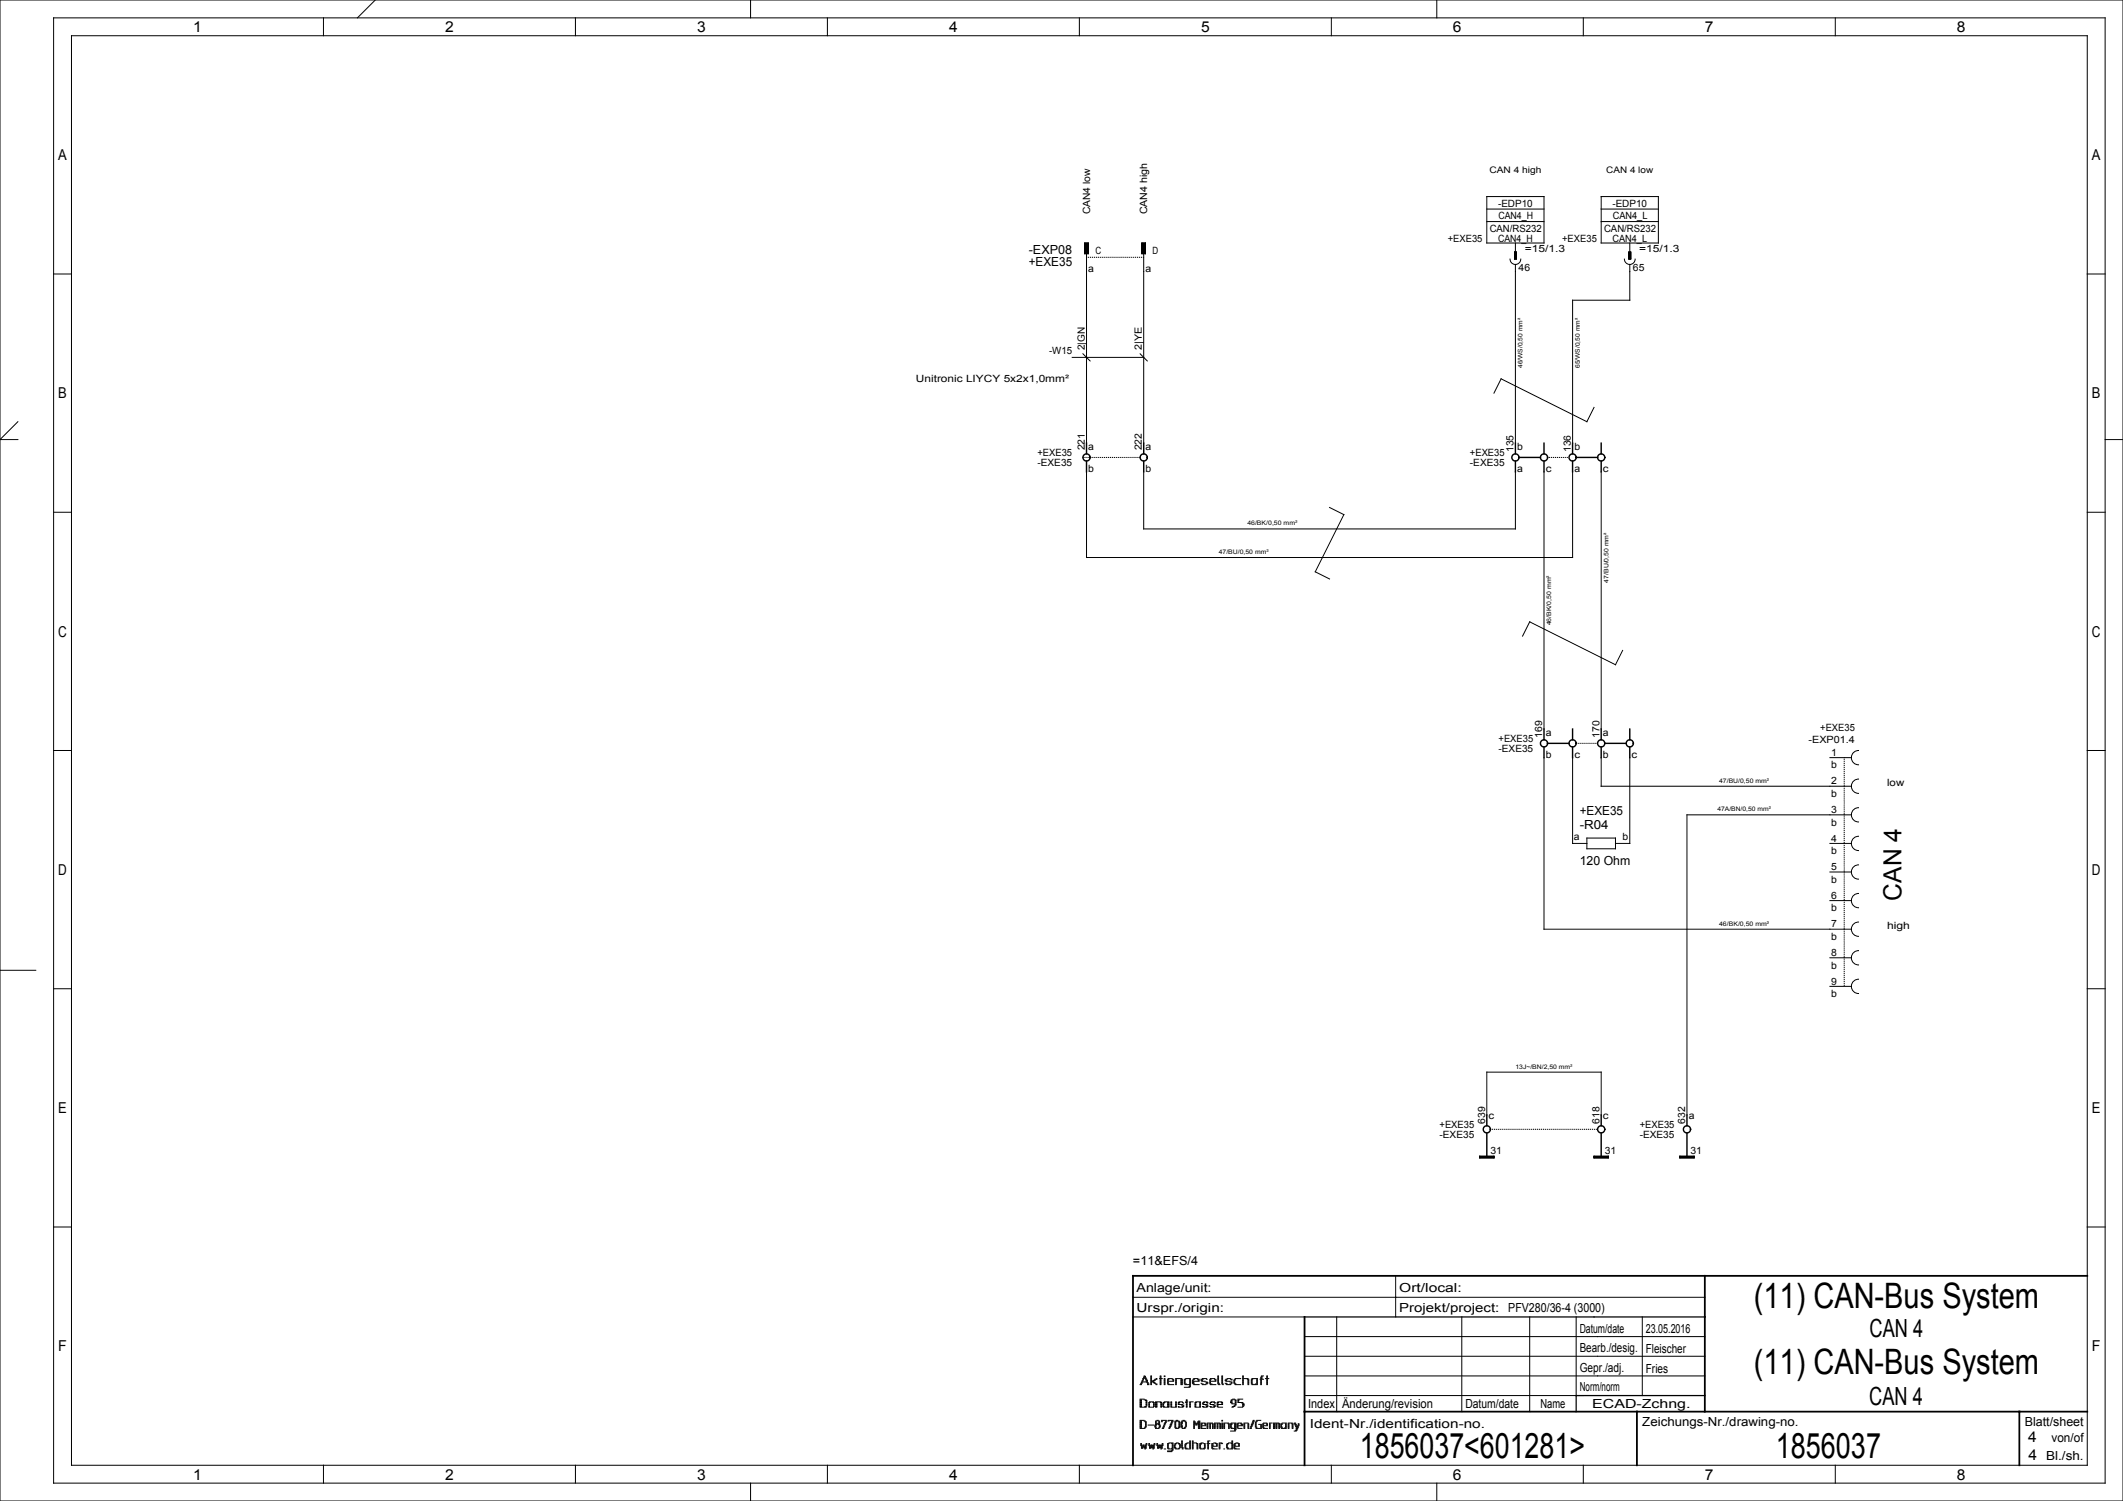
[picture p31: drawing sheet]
<svg xmlns="http://www.w3.org/2000/svg" width="594mm" height="420mm" viewBox="0 0 594 420" stroke-linecap="round" stroke-linejoin="round" font-family="sans-serif">
<defs><g id="words">
<g font-size="9.8">
<text x="490.7" y="365.9">(11) CAN-Bus System</text>
<text x="490.7" y="384.4">(11) CAN-Bus System</text>
<text x="380.5" y="408">1856037&lt;601281&gt;</text>
<text x="496.9" y="408">1856037</text>
</g>
<g font-size="7">
<text x="532" y="252" transform="rotate(-90 532 252)">CAN 4</text>
<text x="523.1" y="374.1">CAN 4</text>
<text x="523" y="393">CAN 4</text>
</g>
<g font-size="4.2">
<text x="54" y="9">1</text>
<text x="124.5" y="9">2</text>
<text x="195" y="9">3</text>
<text x="265.5" y="9">4</text>
<text x="336" y="9">5</text>
<text x="406.5" y="9">6</text>
<text x="477" y="9">7</text>
<text x="547.5" y="9">8</text>
<text x="16.3" y="44.8">A</text>
<text x="585.3" y="44.8">A</text>
<text x="16.3" y="111.5">B</text>
<text x="585.3" y="111.5">B</text>
<text x="16.3" y="178.2">C</text>
<text x="585.3" y="178.2">C</text>
<text x="16.3" y="244.8">D</text>
<text x="585.3" y="244.8">D</text>
<text x="16.3" y="311.5">E</text>
<text x="585.3" y="311.5">E</text>
<text x="16.3" y="378.2">F</text>
<text x="585.3" y="378.2">F</text>
<text x="567.5" y="403.5">4</text>
<text x="54" y="414">1</text>
<text x="124.5" y="414">2</text>
<text x="195" y="414">3</text>
<text x="265.5" y="414">4</text>
<text x="336" y="414">5</text>
<text x="406.5" y="414">6</text>
<text x="477" y="414">7</text>
<text x="547.5" y="414">8</text>
<text x="567.5" y="408.5">4</text>
</g>
<g font-size="3.5">
<text x="287.9" y="71">-EXP08</text>
<text x="287.9" y="74.5">+EXE35</text>
<text x="442" y="228">+EXE35</text>
<text x="442" y="232">-R04</text>
<text x="442" y="242">120 Ohm</text>
<text x="317" y="354">=11&amp;EFS/4</text>
<text x="318" y="361.5">Anlage/unit:</text>
<text x="391.5" y="361.5">Ort/local:</text>
<text x="318" y="367">Urspr./origin:</text>
<text x="391.5" y="367">Projekt/project:</text>
<text x="422" y="367">PFV280/36-4 (3000)</text>
<text x="442" y="372.9">Datum/date</text>
<text x="460.5" y="373">23.05.2016</text>
<text x="442" y="383.9">Gepr./adj.</text>
<text x="442" y="378.4">Bearb./desig.</text>
<text x="460.5" y="378.5">Fleischer</text>
<text x="442" y="389.3">Norm/norm</text>
<text x="460.5" y="384">Fries</text>
<text x="366" y="394">Index</text>
<text x="375.5" y="394">Änderung/revision</text>
<text x="410" y="394">Datum/date</text>
<text x="431" y="394">Name</text>
<text x="445.5" y="394">ECAD-Zchng.</text>
<text x="366.5" y="399.5">Ident-Nr./identification-no.</text>
<text x="459.5" y="399">Zeichungs-Nr./drawing-no.</text>
<text x="566.5" y="399">Blatt/sheet</text>
<text x="574" y="403.5">von/of</text>
<text x="572.5" y="408.5">Bl./sh.</text>
</g>
<g font-size="2.8">
<text x="419.1" y="58">-EDP10</text>
<text x="451.1" y="58">-EDP10</text>
<text x="305" y="60" transform="rotate(-90 305 60)">CAN4 low</text>
<text x="321" y="60" transform="rotate(-90 321 60)">CAN4 high</text>
<text x="416.8" y="65">CAN/RS232</text>
<text x="419.2" y="61.2">CAN4_H</text>
<text x="448.8" y="65">CAN/RS232</text>
<text x="451.2" y="61.2">CAN4_L</text>
<text x="306.5" y="71">C</text>
<text x="322.5" y="71">D</text>
<text x="405.1" y="67.7">+EXE35</text>
<text x="419.1" y="67.6">CAN4_H</text>
<text x="426.6" y="70.6">=15/1.3</text>
<text x="437.1" y="67.7">+EXE35</text>
<text x="451.1" y="67.6">CAN4_L</text>
<text x="458.6" y="70.6">=15/1.3</text>
<text x="304.5" y="76">a</text>
<text x="320.5" y="76">a</text>
<text x="424.9" y="75.9">46</text>
<text x="456.9" y="75.9">65</text>
<text x="293.5" y="99">-W15</text>
<text x="303.5" y="98" transform="rotate(-90 303.5 98)">2|GN</text>
<text x="319.5" y="98" transform="rotate(-90 319.5 98)">2|YE</text>
<text x="256.3" y="107">Unitronic LIYCY 5x2x1,0mm²</text>
<text x="303.5" y="126" transform="rotate(-90 303.5 126)">221</text>
<text x="304.5" y="126">a</text>
<text x="319.5" y="126" transform="rotate(-90 319.5 126)">222</text>
<text x="320.5" y="126">a</text>
<text x="424.5" y="126">b</text>
<text x="440.5" y="126">b</text>
<text x="290.3" y="130.5">-EXE35</text>
<text x="290.3" y="127.5">+EXE35</text>
<text x="304.5" y="132">b</text>
<text x="320.5" y="132">b</text>
<text x="411.3" y="130.5">-EXE35</text>
<text x="411.3" y="127.5">+EXE35</text>
<text x="423.5" y="126.5" transform="rotate(-90 423.5 126.5)">135</text>
<text x="424.5" y="132">a</text>
<text x="432.5" y="132">c</text>
<text x="439.5" y="126.5" transform="rotate(-90 439.5 126.5)">136</text>
<text x="440.5" y="132">a</text>
<text x="448.5" y="132">c</text>
<text x="419.3" y="207.5">+EXE35</text>
<text x="431.5" y="206.5" transform="rotate(-90 431.5 206.5)">169</text>
<text x="432.5" y="206">a</text>
<text x="447.5" y="206.5" transform="rotate(-90 447.5 206.5)">170</text>
<text x="448.5" y="206">a</text>
<text x="506" y="208">-EXP01.4</text>
<text x="509.3" y="204.5">+EXE35</text>
<text x="419.3" y="210.5">-EXE35</text>
<text x="432.5" y="212">b</text>
<text x="440.5" y="212">c</text>
<text x="448.5" y="212">b</text>
<text x="456.5" y="212">c</text>
<text x="512.4" y="215">b</text>
<text x="512.4" y="211.5">1</text>
<text x="512.4" y="219.5">2</text>
<text x="528" y="220">low</text>
<text x="512.4" y="223">b</text>
<text x="512.4" y="227.5">3</text>
<text x="512.4" y="231">b</text>
<text x="440.4" y="235">a</text>
<text x="454" y="235">b</text>
<text x="512.4" y="235.5">4</text>
<text x="512.4" y="239">b</text>
<text x="512.4" y="243.5">5</text>
<text x="512.4" y="251.5">6</text>
<text x="512.4" y="247">b</text>
<text x="512.4" y="255">b</text>
<text x="512.4" y="259.5">7</text>
<text x="512.4" y="263">b</text>
<text x="528" y="260">high</text>
<text x="512.4" y="267.5">8</text>
<text x="512.4" y="271">b</text>
<text x="512.4" y="275.5">9</text>
<text x="512.4" y="279">b</text>
<text x="402.8" y="315.5">+EXE35</text>
<text x="415.5" y="314.5" transform="rotate(-90 415.5 314.5)">639</text>
<text x="416.5" y="313">c</text>
<text x="447.5" y="314.5" transform="rotate(-90 447.5 314.5)">618</text>
<text x="448.5" y="313">c</text>
<text x="458.8" y="315.5">+EXE35</text>
<text x="471.5" y="314.5" transform="rotate(-90 471.5 314.5)">632</text>
<text x="472.5" y="313">a</text>
<text x="402.8" y="318.5">-EXE35</text>
<text x="417" y="323">31</text>
<text x="449" y="323">31</text>
<text x="458.8" y="318.5">-EXE35</text>
<text x="473" y="323">31</text>
</g>
<g font-size="2.5">
<text x="416.7" y="48.5">CAN 4 high</text>
<text x="449.4" y="48.5">CAN 4 low</text>
</g>
<g font-size="1.7">
<text x="426" y="103" transform="rotate(-90 426 103)">46/WS/0,50 mm²</text>
<text x="442" y="103" transform="rotate(-90 442 103)">65/WS/0,50 mm²</text>
<text x="349" y="147">46/BK/0,50 mm²</text>
<text x="341" y="155">47/BU/0,50 mm²</text>
<text x="450" y="163" transform="rotate(-90 450 163)">47/BU/0,50 mm²</text>
<text x="434" y="175" transform="rotate(-90 434 175)">46/BK/0,50 mm²</text>
<text x="481" y="219">47/BU/0,50 mm²</text>
<text x="480.5" y="227">47A/BN/0,50 mm²</text>
<text x="481" y="259">46/BK/0,50 mm²</text>
<text x="424" y="299">13J~/BN/2,50 mm²</text>
</g>
</g></defs>
<g fill="none" stroke="#000" stroke-width=".28">
<path d="M0 0h594v420h-594zM15 5h574v410h-574zM20 10h564v400h-564zM90.5 5v5M105 0l-5 5M161 5v5M210 0v5M231.5 5v5M302 5v5M372.5 5v5M402 0v5M443 5v5"/>
<path d="M513.5 5v5M416 55h16v13h-16zM416 58.5h16M448 55h16v13h-16zM448 58.5h16M15 76.7h5M303.5 68h1v3h-1zM303.5 68.1h1M303.5 68.2h1M303.5 68.3h1M303.5 68.4h1M303.5 68.5h1"/>
<path d="M303.5 68.6h1M303.5 68.7h1M303.5 68.8h1M303.5 68.9h1M303.5 69h1M303.5 69.1h1M303.5 69.2h1M303.5 69.3h1M303.5 69.4h1M303.5 69.5h1M303.5 69.6h1M303.5 69.7h1"/>
<path d="M303.5 69.8h1M303.5 69.9h1M303.5 70h1M303.5 70.1h1M303.5 70.2h1M303.5 70.3h1M303.5 70.4h1M303.5 70.5h1M303.5 70.6h1M303.5 70.7h1M303.5 70.8h1M303.5 70.9h1"/>
<path d="M303.5 71h1M304 71v53M319.5 68h1v3h-1zM319.5 68.1h1M319.5 68.2h1M319.5 68.3h1M319.5 68.4h1M319.5 68.5h1M319.5 68.6h1M319.5 68.7h1M319.5 68.8h1M319.5 68.9h1"/>
<path d="M319.5 69h1M319.5 69.1h1M319.5 69.2h1M319.5 69.3h1M319.5 69.4h1M319.5 69.5h1M319.5 69.6h1M319.5 69.7h1M319.5 69.8h1M319.5 69.9h1M319.5 70h1M319.5 70.1h1"/>
<path d="M319.5 70.2h1M319.5 70.3h1M319.5 70.4h1M319.5 70.5h1M319.5 70.6h1M319.5 70.7h1M319.5 70.8h1M319.5 70.9h1M319.5 71h1M320 71v53M416 62h16M422.5 72.5a1.5 1.5 0 0 0 1.5 1.5 1.5 1.5 0 0 0 1.5-1.5"/>
<path d="M423.7 70.5h.5v2h-.5zM423.7 70.6h.5M423.7 70.7h.5M423.7 70.8h.5M423.7 70.9h.5M423.7 71h.5M423.7 71.1h.5M423.7 71.2h.5M423.7 71.3h.5M423.7 71.4h.5M423.7 71.5h.5M423.7 71.6h.5"/>
<path d="M423.7 71.7h.5M423.7 71.8h.5M423.7 71.9h.5M423.7 72h.5M423.7 72.1h.5M423.7 72.2h.5M423.7 72.3h.5M423.7 72.4h.5M424 68v2.5M424 74v50M448 62h16M454.5 72.5a1.5 1.5 0 0 0 1.5 1.5 1.5 1.5 0 0 0 1.5-1.5"/>
<path d="M455.8 70.5h.4v2h-.4zM455.8 70.6h.4M455.8 70.7h.4M455.8 70.8h.4M455.8 70.9h.4M455.8 71h.4M455.8 71.1h.4M455.8 71.2h.4M455.8 71.3h.4M455.8 71.4h.4M455.8 71.5h.4M455.8 71.6h.4"/>
<path d="M455.8 71.7h.4M455.8 71.8h.4M455.8 71.9h.4M455.8 72h.4M455.8 72.1h.4M455.8 72.2h.4M455.8 72.3h.4M455.8 72.4h.4M456 74v10h-16v40M456 68v2.5M584 76.7h5M300 100h20"/>
<path d="M303 99l2 2M319 99l2 2M5 118l-5 5h5M418 110l2-4 24 12 2-4M304 132v24h136v-24M320 132v16h104v-16M432 132v72M448 132v72M589 123h5M15 143.3h5M372 142l4 2-8 16 4 2M584 143.3h5"/>
<path d="M426 178l2-4 24 12 2-4M15 210h5M432 212v48h86M440 212v24h4M448 212v8h70M456 212v24h-4M512 212h6M520 218a2 2 0 0 0-2 2 2 2 0 0 0 2 2M520 210a2 2 0 0 0-2 2 2 2 0 0 0 2 2M584 210h5M444 234.5h8v3h-8zM512 236h6"/>
<path d="M518 228h-46v84M520 234a2 2 0 0 0-2 2 2 2 0 0 0 2 2M520 226a2 2 0 0 0-2 2 2 2 0 0 0 2 2M512 252h6M512 244h6M520 250a2 2 0 0 0-2 2 2 2 0 0 0 2 2M520 242a2 2 0 0 0-2 2 2 2 0 0 0 2 2M520 258a2 2 0 0 0-2 2 2 2 0 0 0 2 2M0 271.5h10M15 276.7h5M512 268h6M512 276h6"/>
<path d="M520 266a2 2 0 0 0-2 2 2 2 0 0 0 2 2M520 274a2 2 0 0 0-2 2 2 2 0 0 0 2 2M584 276.7h5M416 312v-12h32v12M414 323.6h4M414 323.7h4M414 323.8h4M414 323.9h4M414 323.5h4v.5h-4zM446 323.6h4M446 323.7h4M446 323.8h4"/>
<path d="M446 323.9h4M446 323.5h4v.5h-4zM470 323.6h4M470 323.7h4M470 323.8h4M470 323.9h4M470 323.5h4v.5h-4zM15 343.3h5M390.5 357v11.5M584 343.3h5M317 363h160M317 368.5h48"/>
<path d="M365 379.5h112M365 374h112M374 368.5v26.5M409 368.5v26.5M428 368.5v26.5M441 368.5v22M459.5 368.5v22M319 398h.4M319 387.4h.4M319 398.6h.4M319 399.5h.4M319 393h.4"/>
<path d="M319 399.1h.4M319 398.8h.4M319 398.9h.4M319 392.1h.4M319 392.6h.4M319 399.3h.4M319 397.6h.4M319 392.8h.4M319 398.4h.4M319 392.4h.4M319 399.7h1.3M319 393.6h.4"/>
<path d="M319 393.8h1.7M319 398.2h.4M319 393.2h.4M319 392.3h.4M319 391.9h.4M319 391.7h.4M319 397.8h.4M319 393.4h.4M319 397.4h1.1M319 391.5h1.1M319.2 387.1h.4M319.2 387.2h.2"/>
<path d="M319.4 386.9h.2M319.4 386.7h1.7M319.6 386.5h.2M319.6 386.3h.2M319.8 385.9h.1M319.8 385.7h.3M319.8 386.1h.1M319.9 385.6h.2M319.9 385.4h.6M320.1 397.6h.4M320.1 385h.2M320.1 385.2h.4"/>
<path d="M320.1 391.7h.6M320.3 399.5h.2M320.3 399.3h.4M320.3 385.6h.4M320.3 393.6h.4M320.3 397.8h.4M320.5 385.9h.4M320.5 398h.2M320.5 398.6h.2M320.5 399.1h.2M320.5 398.8h.2M320.5 398.9h.2"/>
<path d="M320.5 398.4h.2M320.5 385.7h.2M320.5 398.2h.2M320.5 391.9h.4M320.7 386.5h.4M320.7 393h.2M320.7 392.1h.2M320.7 392.6h.2M320.7 392.8h.2M320.7 392.4h.2M320.7 393.2h.2M320.7 386.1h.2"/>
<path d="M320.7 386.3h.4M320.7 392.3h.2M320.7 393.4h.2M320.9 386.9h.4M321.1 387.4h.3M321.1 387.1h.2M321.1 387.2h.3M321.3 398.8h1.5M321.4 393h.2M321.4 392.6h.2M321.4 392.8h.2M321.4 392.4h.4"/>
<path d="M321.4 393.6h.2M321.4 393.8h1.4M321.4 393.2h.2M321.4 393.4h.2M321.6 392.3h1.2M322 385.9h.2M322 387.4h.2M322 386.5h.2M322 387.1h.2M322 386.9h.2M322 386.7h.4M322 385h.2"/>
<path d="M322 385.6h.2M322 385.7h.2M322 387.2h.2M322 386.1h.2M322 385.2h.2M322 386.3h.2M322 385.4h.2M322.4 386.5h.4M322.6 386.7h.3M322.6 392.4h.3M322.6 386.3h.5M322.8 393h.1"/>
<path d="M322.8 392.6h.1M322.8 386.9h.3M322.8 392.8h.1M322.8 393.6h.1M322.8 393.2h.1M322.8 393.4h.1M322.9 387.1h.4M322.9 386.1h.4M323.1 385.9h.6M323.1 399.1h.2M323.1 398.8h.4M323.1 398.9h.4"/>
<path d="M323.1 399.3h.4M323.3 398h.2M323.3 398.6h.4M323.3 399.5h.2M323.3 393h.4M323.3 392.6h.4M323.3 397.6h.4M323.3 392.8h.4M323.3 398.4h1.1M323.3 392.4h.4M323.3 399.7h1M323.3 393.6h.4"/>
<path d="M323.3 393.8h.4M323.3 387.2h.4M323.3 398.2h.2M323.3 393.2h.4M323.3 392.3h1.5M323.3 397.8h.2M323.3 393.4h.4M323.5 387.4h.2M323.5 385.7h.2M323.7 397.4h.4M324.1 398.6h.3M324.1 397.6h.3"/>
<path d="M324.1 398.2h.3M324.3 398h.1M324.3 399.5h.1M324.3 398.8h.3M324.3 399.3h.3M324.3 397.8h.1M324.4 399.1h.2M324.4 398.9h.2M324.4 385.7h.8M324.6 385.9h.2M324.6 387.4h.2M324.6 386.5h.2"/>
<path d="M324.6 387.1h.2M324.6 386.9h.2M324.6 386.7h.2M324.6 385h.2M324.6 392.4h.4M324.6 385.6h.2M324.6 387.2h.2M324.6 386.1h.2M324.6 385.2h.2M324.6 386.3h.2M324.6 385.4h.2M324.8 393h.2"/>
<path d="M324.8 392.6h.2M324.8 392.8h.2M324.8 393.6h.2M324.8 393.8h.2M324.8 393.2h.2M324.8 393.4h.2M325 397.6h.2M325 397.8h.2M325 397.4h1.3M325.2 399.7h.4M325.4 399.5h.2M325.4 393h.2"/>
<path d="M325.4 392.6h.4M325.4 399.3h.4M325.4 392.8h.2M325.4 393.6h.4M325.4 393.2h.2M325.4 393.4h.2M325.6 399.1h.2M325.6 398.9h.2M325.6 392.4h.3M325.6 393.8h1.5M325.8 385.9h.1M325.8 387.4h.1"/>
<path d="M325.8 386.5h.1M325.8 398.6h.1M325.8 398.8h.1M325.8 387.1h.1M325.8 386.9h.1M325.8 386.7h.1M325.8 398.4h.3M325.8 385h.1M325.8 385.7h.1M325.8 387.2h.1M325.8 386.1h.1M325.8 385.2h.1"/>
<path d="M325.8 386.3h.1M325.8 392.3h1.3M325.9 398h.4M325.9 398.2h.2M326.1 397.6h.4M326.1 397.8h.2M326.7 385.9h.4M326.7 386.5h1.7M326.7 393h.4M326.7 387.1h.2M326.7 392.6h.4M326.7 386.9h.2"/>
<path d="M326.7 386.7h.2M326.7 392.8h.4M326.7 392.4h.4M326.7 393.6h.4M326.7 387.2h.4M326.7 393.2h.4M326.7 386.1h.2M326.7 386.3h.2M326.7 393.4h.4M326.9 387.4h1.5M326.9 397.6h.2M326.9 385.7h1.1"/>
<path d="M326.9 397.4h1.3M327.1 399.5h.3M327.1 399.7h.2M327.3 399.1h.3M327.3 399.3h.1M327.4 398.6h.4M327.4 398.8h.4M327.4 398.9h.2M327.6 393h.2M327.6 392.6h.2M327.6 392.8h.2M327.6 398.4h.2"/>
<path d="M327.6 392.4h.2M327.6 393.6h.2M327.6 393.8h1.5M327.6 398.2h.4M327.6 393.2h.2M327.6 392.3h.2M327.6 393.4h.2M327.8 398h.2M327.8 397.6h.4M327.8 397.8h.4M328 385.9h.4M328.2 386.1h.2"/>
<path d="M328.2 386.3h.2M328.8 398h.1M328.8 398.6h.1M328.8 399.5h.3M328.8 399.1h.1M328.8 398.8h.1M328.8 398.9h.1M328.8 399.3h.1M328.8 397.6h.5M328.8 398.4h.1M328.8 398.2h.1M328.8 397.8h.3"/>
<path d="M328.9 385.9h.2M328.9 387.4h.2M328.9 386.5h.2M328.9 393h.2M328.9 387.1h.2M328.9 392.6h.2M328.9 386.9h.2M328.9 386.7h.2M328.9 392.8h.2M328.9 392.4h.2M328.9 399.7h.8M328.9 393.6h.2"/>
<path d="M328.9 385.7h1.7M328.9 387.2h.2M328.9 393.2h.2M328.9 386.1h.2M328.9 386.3h.2M328.9 392.3h.2M328.9 393.4h.2M329.1 397.4h.4M329.5 397.6h.4M329.7 399.5h.4M329.7 393h1.1M329.7 392.6h.2"/>
<path d="M329.7 399.3h.4M329.7 392.8h.2M329.7 392.4h.4M329.7 393.6h.2M329.7 393.8h1.3M329.7 397.8h.4M329.9 398h.2M329.9 398.6h.2M329.9 399.1h.2M329.9 398.8h.2M329.9 398.9h.2M329.9 398.4h.2"/>
<path d="M329.9 398.2h.2M329.9 392.3h.9M330.4 385.9h.4M330.4 398h.4M330.4 387.4h.4M330.4 386.5h.4M330.4 398.6h.2M330.4 399.1h.4M330.4 398.8h.2M330.4 398.9h.4M330.4 387.1h.4M330.4 386.9h.4"/>
<path d="M330.4 399.3h.4M330.4 386.7h.4M330.4 398.4h.4M330.4 387.2h.4M330.4 398.2h.4M330.4 386.1h.4M330.4 386.3h.4M330.6 399.5h.2M330.6 397.6h.6M330.6 393.2h.6M330.6 397.8h.2M330.8 392.4h.2"/>
<path d="M330.8 399.7h.8M330.8 393.6h.4M331 392.6h.2M331 393.4h.2M331 397.4h.4M331.4 385.9h.4M331.4 386.5h.2M331.4 399.5h.4M331.4 387.1h.2M331.4 386.9h.2M331.4 386.7h.2M331.4 397.6h.4"/>
<path d="M331.4 388.2h1.5M331.4 387.2h.5M331.4 386.1h.2M331.4 386.3h.2M331.6 387.4h1.5M331.6 399.3h.2M331.6 397.8h.2M331.8 398h.1M331.8 398.6h.1M331.8 399.1h.1M331.8 398.8h.1M331.8 398.9h.1"/>
<path d="M331.8 398.4h.1M331.8 392.4h.3M331.8 385.7h1.3M331.8 398.2h.1M331.8 392.3h.5M331.9 393h.2M331.9 392.1h.2M331.9 392.6h.2M331.9 392.8h.2M331.9 393.6h.2M331.9 393.8h.2M331.9 393.2h.2"/>
<path d="M331.9 391.9h.2M331.9 391.7h.2M331.9 393.4h.2M332.7 388h.4M332.9 385.9h.2M332.9 386.5h.2M332.9 393h.2M332.9 387.1h.2M332.9 392.6h.2M332.9 386.9h.2M332.9 386.7h.2M332.9 392.8h.2"/>
<path d="M332.9 392.4h.2M332.9 393.6h.2M332.9 393.8h.2M332.9 387.2h.2M332.9 393.2h.2M332.9 386.1h.2M332.9 386.3h.2M332.9 392.3h.9M332.9 393.4h.2M332.9 387.6h.2M332.9 387.8h.2M333.6 386.5h1.9"/>
<path d="M333.6 387.1h.4M333.6 386.9h.4M333.6 386.7h.4M333.6 386.3h.2M333.8 385.9h.4M333.8 387.2h.4M333.8 386.1h.2M334 398h.4M334 387.4h1.5M334 398.6h.2M334 399.5h.2M334 399.1h.2"/>
<path d="M334 398.8h.2M334 398.9h.2M334 399.3h.2M334 397.6h.2M334 398.4h.2M334 399.7h.2M334 385.7h1.1M334 398.2h.2M334 397.8h.4M334.4 393h.2M334.4 392.6h.2M334.4 392.8h.2"/>
<path d="M334.4 398.4h.4M334.4 392.4h.4M334.4 393.6h.2M334.4 393.8h1.5M334.4 398.2h.2M334.4 393.2h.2M334.4 393.4h.2M334.6 398.6h.3M334.6 398.8h.3M334.6 392.3h1.3M334.9 398.4h.2M334.9 398.2h.2"/>
<path d="M335.1 385.9h.4M335.1 398h.6M335.1 386.1h.4M335.1 397.8h.6M335.3 398.6h.4M335.3 399.5h.4M335.3 399.1h.4M335.3 398.8h.4M335.3 398.9h.4M335.3 399.3h.4M335.3 397.6h.4M335.3 398.4h.4"/>
<path d="M335.3 399.7h.4M335.3 398.2h.4M335.3 386.3h.2M335.7 393h.2M335.7 392.6h.2M335.7 392.8h.2M335.7 392.4h.2M335.7 393.6h.2M335.7 393.2h.2M335.7 393.4h.2M336.1 385.9h.5M336.1 398.6h.2"/>
<path d="M336.1 399.5h.2M336.1 399.1h.2M336.1 398.8h.2M336.1 398.9h1.3M336.1 387.1h.2M336.1 399.3h.2M336.1 398.4h.3M336.1 399.7h1.3M336.1 398.2h1.1M336.1 386.1h.3M336.1 386.3h.3M336.3 386.5h.9"/>
<path d="M336.3 387.2h.3M336.4 387.4h1M336.4 392.6h.2M336.4 392.8h.4M336.4 393.6h.4M336.4 385.7h1.2M336.6 393h1.1M336.6 392.4h.4M336.6 393.8h1.1M336.8 392.3h.9M337 398.4h.4M337.2 398.6h.2"/>
<path d="M337.2 398.8h.2M337.2 386.7h.5M337.4 387.2h.3M337.4 393.2h.5M337.6 385.9h.1M337.6 387.1h.3M337.6 386.9h.3M337.6 392.4h.3M337.6 393.6h.3M337.7 398.6h.2M337.7 399.5h.2M337.7 399.1h.2"/>
<path d="M337.7 398.8h.2M337.7 398.9h.2M337.7 392.6h.2M337.7 399.3h.2M337.7 398.4h.2M337.7 399.7h.2M337.7 398.2h1.6M337.7 393.4h.2M338.5 385.9h.4M338.5 386.5h1.7M338.5 398.6h.2M338.5 399.5h.2"/>
<path d="M338.5 399.1h.2M338.5 398.8h.2M338.5 398.9h.2M338.5 387.1h.2M338.5 392.6h.2M338.5 386.9h.2M338.5 399.3h.2M338.5 386.7h.2M338.5 392.8h.2M338.5 398.4h.2M338.5 399.7h.2M338.5 393.6h.4"/>
<path d="M338.5 387.2h.6M338.5 386.1h.2M338.5 386.3h.2M338.7 387.4h1.5M338.7 393h.9M338.7 392.4h.4M338.7 385.7h1.1M338.7 393.8h1.1M338.9 392.3h.9M339.1 398.4h.3M339.3 398.6h.1M339.3 399.5h.1"/>
<path d="M339.3 399.1h.1M339.3 398.8h.1M339.3 398.9h.1M339.3 399.3h.1M339.3 399.7h.1M339.4 393.2h.6M339.6 392.4h.4M339.6 393.6h.4M339.8 385.9h.4M339.8 398.6h.2M339.8 399.5h.2M339.8 399.1h.2"/>
<path d="M339.8 398.8h.2M339.8 398.9h.2M339.8 392.6h.2M339.8 399.3h.2M339.8 398.4h.2M339.8 399.7h.2M339.8 398.2h1.5M339.8 393.4h.2M340 386.1h.2M340 386.3h.2M340.6 398.6h.1M340.6 399.5h.1"/>
<path d="M340.6 393h1.5M340.6 399.1h.1M340.6 398.8h.1M340.6 398.9h.1M340.6 392.6h.1M340.6 399.3h.1M340.6 392.8h.1M340.6 398.4h.1M340.6 392.4h.3M340.6 399.7h.1M340.6 393.6h.1M340.6 393.2h.1"/>
<path d="M340.6 393.4h.1M340.7 385.9h.2M340.7 386.5h.2M340.7 387.1h.4M340.7 386.9h.2M340.7 386.7h.2M340.7 385h.2M340.7 385.6h.2M340.7 385.7h.2M340.7 393.8h1.4M340.7 387.2h.4M340.7 386.1h.2"/>
<path d="M340.7 385.2h.2M340.7 386.3h.2M340.7 392.3h1.2M340.7 385.4h.2M340.9 387.4h.4M341.1 398.4h.4M341.3 398.6h.2M341.3 399.5h.2M341.3 399.1h.2M341.3 398.8h.2M341.3 398.9h.2M341.3 399.3h.2"/>
<path d="M341.3 399.7h.2M341.7 392.4h.4M341.9 385.9h.2M341.9 386.5h.2M341.9 398.6h.2M341.9 399.5h.2M341.9 399.1h.2M341.9 398.8h.2M341.9 398.9h.2M341.9 387.1h.2M341.9 392.6h.2M341.9 386.9h.2"/>
<path d="M341.9 399.3h.2M341.9 386.7h.2M341.9 397.6h.2M341.9 392.8h.2M341.9 398.4h.2M341.9 385h.2M341.9 399.7h.2M341.9 385.6h.2M341.9 385.7h.2M341.9 387.2h.3M341.9 398.2h.2M341.9 386.1h.2"/>
<path d="M341.9 385.2h.2M341.9 386.3h.2M341.9 385.4h.2M341.9 397.4h.2M342.1 387.4h.1M342.4 398.6h.2M342.4 399.5h.2M342.4 399.1h.2M342.4 398.8h.2M342.4 398.9h.2M342.4 399.3h.2M342.4 398.4h.2"/>
<path d="M342.4 399.7h.2M342.4 398.2h1.3M342.8 387.1h.4M342.8 386.1h.4M342.8 386.3h.4M343 385.9h.4M343 386.5h1.1M343 387.2h.4M343.2 387.4h1.1M343.4 385.7h.9M343.6 398.4h.3M343.7 398.6h.2"/>
<path d="M343.7 399.5h.2M343.7 399.1h.2M343.7 398.8h.2M343.7 398.9h.2M343.7 399.3h.2M343.7 399.7h.2M344.1 386.7h.6M344.1 387.2h.4M344.3 385.9h.4M344.3 398.6h.4M344.3 399.5h.4M344.3 399.1h.2"/>
<path d="M344.3 398.8h.2M344.3 398.9h.2M344.3 392.1h.4M344.3 399.3h.2M344.3 398.4h.4M344.3 392.4h.4M344.3 392.3h.4M344.5 387.1h.2M344.5 392.6h.4M344.5 386.9h.2M344.5 399.7h1.3M344.5 398.2h1.3"/>
<path d="M344.5 386.1h.2M344.5 391.9h.2M344.5 391.7h.4M344.7 392.8h1.1M344.7 393.8h.4M344.9 393.6h.5M344.9 391.5h.5M345.2 386.5h.2M345.2 387.1h.4M345.2 386.9h.2M345.2 386.7h.2M345.2 386.1h.4"/>
<path d="M345.2 386.3h.2M345.2 391.7h.6M345.2 393.4h.4M345.4 385.9h.2M345.4 398.6h.4M345.4 399.5h.4M345.4 399.1h.4M345.4 398.8h.4M345.4 398.9h.4M345.4 399.3h.4M345.4 399.9h.4M345.4 398.4h.4"/>
<path d="M345.4 387.2h.4M345.4 393.2h.4M345.6 387.4h1.5M345.6 393h.2M345.6 392.1h.2M345.6 392.6h.2M345.6 392.4h.2M345.6 385.7h1.5M345.6 392.3h.2M345.6 391.9h.2M346.2 398.6h.2M346.2 399.5h.2"/>
<path d="M346.2 399.1h.2M346.2 398.8h.2M346.2 398.9h1.5M346.2 399.3h.2M346.2 398.4h.4M346.4 392.1h.2M346.4 392.4h1.3M346.4 399.7h1.1M346.4 393.8h1.3M346.4 398.2h.9M346.4 392.3h.2M346.4 391.9h.2"/>
<path d="M346.4 391.7h.3M346.4 391.5h1.3M347.1 398.4h.4M347.3 398.6h.4M347.3 398.8h.4M347.5 392.6h.4M347.7 385.9h.2M347.7 387.4h.2M347.7 386.5h.2M347.7 393h.4M347.7 387.1h.2M347.7 386.9h.2"/>
<path d="M347.7 386.7h.2M347.7 392.8h.4M347.7 385h.2M347.7 385.6h.2M347.7 393.6h.2M347.7 385.7h1.5M347.7 387.2h.2M347.7 393.2h.4M347.7 386.1h.2M347.7 385.2h.2M347.7 386.3h.2M347.7 385.4h.2"/>
<path d="M347.7 393.4h.4M348.1 398.6h.1M348.1 399.5h.1M348.1 399.1h.1M348.1 398.8h.1M348.1 398.9h.1M348.1 399.3h.1M348.1 398.4h.1M348.1 399.7h.1M348.1 398.2h1.1M349 385.9h.4M349.2 387.4h.2"/>
<path d="M349.2 386.5h.2M349.2 398.6h.2M349.2 399.5h.2M349.2 399.1h.2M349.2 398.8h.2M349.2 398.9h.2M349.2 387.1h.2M349.2 386.9h.2M349.2 399.3h.2M349.2 386.7h.2M349.2 398.4h.2M349.2 399.7h.2"/>
<path d="M349.2 387.2h.2M349.2 386.1h.2M349.2 386.3h.2M349.7 399.7h.4M349.9 399.5h.2M349.9 399.1h.4M349.9 399.3h.2M350.1 385.9h.4M350.1 386.5h.2M350.1 398.6h.4M350.1 398.8h.4M350.1 398.9h.2"/>
<path d="M350.1 387.1h.2M350.1 386.9h.2M350.1 386.7h.2M350.1 387.2h.4M350.1 386.1h.2M350.1 386.3h.2M350.3 387.4h1.1M350.3 398.4h.4M350.3 385.7h1.5M350.3 398.2h.4M350.5 398h.2M350.5 397.6h.4"/>
<path d="M350.5 397.8h.4M350.7 397.4h.2M351.2 398h.2M351.2 398.6h.2M351.2 399.1h.2M351.2 398.8h.2M351.2 398.9h.2M351.2 399.3h.4M351.2 398.4h.2M351.2 387.2h.6M351.2 398.2h.2M351.4 399.5h.2"/>
<path d="M351.4 397.6h.4M351.4 399.7h1.5M351.4 397.8h.2M351.6 385.9h.2M351.6 387.4h.2M351.6 386.5h.2M351.6 387.1h.2M351.6 386.9h.2M351.6 386.7h.2M351.6 386.1h.2M351.6 386.3h.2M351.6 397.4h1.1"/>
<path d="M352.2 398.6h.7M352.6 385.9h.9M352.7 387.4h.2M352.7 386.5h.2M352.7 399.5h.2M352.7 399.1h.2M352.7 398.8h.2M352.7 398.9h.2M352.7 387.1h.2M352.7 386.9h.2M352.7 399.3h.2M352.7 386.7h.2"/>
<path d="M352.7 385.6h.2M352.7 385.7h.4M352.7 387.2h.2M352.7 386.1h.2M352.7 386.3h.2M352.7 385.4h.4M352.9 385h.6M352.9 385.2h.2M353.3 398.6h.2M353.3 399.5h.4M353.3 399.1h.2M353.3 398.8h.2"/>
<path d="M353.3 398.9h1.3M353.3 399.3h.2M353.3 398.4h.4M353.5 399.7h1.1M353.5 398.2h.9M354.1 385.7h.9M354.2 398.4h.4M354.4 385.9h.2M354.4 387.4h.2M354.4 386.5h.2M354.4 398.6h.2M354.4 398.8h.2"/>
<path d="M354.4 387.1h.2M354.4 386.9h.2M354.4 386.7h.2M354.4 385h.2M354.4 385.6h.2M354.4 387.2h.2M354.4 386.1h.2M354.4 385.2h.2M354.4 386.3h.2M354.4 385.4h.2M355.2 398.6h.2M355.2 399.5h.2"/>
<path d="M355.2 399.1h.2M355.2 398.8h.2M355.2 398.9h.2M355.2 399.3h.2M355.2 398.4h.2M355.2 399.7h.2M355.2 398.2h.7M356.3 398.6h.4M356.3 399.5h.4M356.3 399.1h.4M356.3 398.8h.4M356.3 398.9h.4"/>
<path d="M356.3 399.3h.4M356.3 398.4h.4M356.3 399.7h.4M356.3 398.2h1.5M357.1 398.6h.1M357.1 399.5h.1M357.1 399.1h.1M357.1 398.8h.1M357.1 398.9h.1M357.1 399.3h.1M357.1 398.4h.1M357.1 399.7h.1"/>
<path d="M357.6 398.4h.4M357.8 398.6h.2M357.8 399.5h.2M357.8 399.1h.2M357.8 398.8h.2M357.8 398.9h.2M357.8 399.3h.2M357.8 399.7h.2M358.4 398.6h.3M358.4 399.5h.3M358.4 399.1h.2M358.4 398.8h.2"/>
<path d="M358.4 398.9h.2M358.4 399.3h.3M358.4 398.4h.3M358.6 399.7h1.3M358.7 398.2h1.2M359.5 399.5h.4M359.7 398.6h.2M359.7 399.1h.2M359.7 398.8h.2M359.7 398.9h.2M359.7 399.3h.2M359.7 398.4h.2"/>
<path d="M360.4 398.6h.2M360.4 399.5h.2M360.4 399.1h.2M360.4 398.8h.2M360.4 398.9h.2M360.4 399.3h.2M360.4 398.4h.2M360.4 399.7h.2M360.4 398.2h1.2M361.4 398.4h.3M361.6 398.6h.1M361.6 399.5h.1"/>
<path d="M361.6 399.1h.1M361.6 398.8h.1M361.6 398.9h.1M361.6 399.3h.1M361.6 399.7h.1M362.1 398.4h.4M362.1 398.2h.4M362.3 398.6h.4M362.3 398.8h.4M362.5 399.1h.4M362.5 398.9h.2M362.7 399.5h.6"/>
<path d="M362.7 399.3h.6M362.7 399.9h.4M362.7 399.7h.4M363.1 399.1h.2M363.1 398.9h.3M363.3 398.6h.1M363.3 398.8h.1M363.3 398.4h.1M365 385h112M365 390.5h78M90.5 410v5M161 410v5"/>
<path d="M210 415v5M231.5 410v5M302 410v5M319.2 403.9h.2M319.2 404.3h.2M319.2 404.1h.2M319.2 404.5h.2M319.4 404.9h.5M319.4 405.2h.4M319.4 404.7h.2M319.4 405.1h.4M319.8 404.7h.5"/>
<path d="M319.8 404.3h.3M319.8 404.5h.3M320.1 404.9h.6M320.1 405.1h.6M320.3 405.4h.2M320.3 405.2h.4M320.5 404.7h.2M320.5 404.3h.4M320.5 404.5h.2M320.7 403.9h.2M320.7 404.1h.2M321.4 403.9h.2"/>
<path d="M321.4 404.3h.4M321.4 404.1h.2M321.4 404.5h.4M321.6 404.9h.6M321.6 405.2h.4M321.6 404.7h.2M321.6 405.1h.6M322 404.7h.6M322 404.5h.6M322.2 404.3h.2M322.4 404.9h.5M322.4 405.1h.5"/>
<path d="M322.6 405.4h.2M322.6 405.2h.3M322.8 404.7h.1M322.8 404.3h.3M322.8 404.5h.1M322.9 403.9h.2M322.9 404.1h.2M323.7 403.9h.2M323.7 404.3h.4M323.7 404.1h.2M323.7 404.5h.4M323.9 404.9h.5"/>
<path d="M323.9 405.2h.4M323.9 404.7h.2M323.9 405.1h.5M324.3 404.7h.5M324.3 404.5h.5M324.4 404.3h.2M324.6 404.9h.6M324.6 405.1h.6M324.8 405.4h.2M324.8 405.2h.4M325 404.7h.2M325 404.3h.4"/>
<path d="M325 404.5h.4M325.2 403.9h.2M325.2 404.1h.2M325.8 405.4h.3M326.7 404.9h.2M326.7 405.2h.4M326.7 404.7h.2M326.7 403.9h.4M326.7 404.3h.2M326.7 404.1h.2M326.7 404.5h.2M326.7 405.1h.2"/>
<path d="M326.7 406.2h1.1M326.7 406h1.3M326.9 405.4h1.3M327.1 403.7h1.1M327.8 405.2h.4M327.8 403.9h.4M327.8 405.8h.4M328 404.9h.2M328 404.7h.2M328 404.3h.2M328 404.1h.2M328 404.5h.2"/>
<path d="M328 405.1h.2M328 405.6h.2M328.6 404.9h.2M328.6 404.7h.2M328.6 404.3h.3M328.6 404.5h.2M328.6 405.1h.3M328.8 405.2h.3M328.8 403.9h.3M328.8 404.1h.1M328.9 405.4h1M329.1 403.7h.6"/>
<path d="M329.7 405.2h.4M329.7 403.9h.4M329.9 404.1h.4M330.1 404.9h.2M330.1 404.7h.2M330.1 404.3h.2M330.1 404.5h.2M330.1 405.1h.2M330.6 404.9h.2M330.6 403.2h.2M330.6 404.7h.2M330.6 403.9h.2"/>
<path d="M330.6 404.3h.2M330.6 404.1h.2M330.6 403.4h.2M330.6 404.5h.2M330.6 405.1h.4M330.6 403.7h.2M330.6 403.6h.2M330.8 405.4h.2M330.8 405.2h.2M331.6 404.9h.2M331.6 405.2h.5M331.6 404.7h.2"/>
<path d="M331.6 404.3h.2M331.6 404.1h.3M331.6 404.5h.2M331.6 405.1h.2M331.8 405.4h1.3M331.8 403.9h.3M332.1 403.7h1M332.9 404.9h.2M332.9 403.2h.2M332.9 405.2h.2M332.9 404.7h.2M332.9 403.9h.2"/>
<path d="M332.9 404.3h.2M332.9 404.1h.2M332.9 403.4h.2M332.9 404.5h.2M332.9 405.1h.2M332.9 403.6h.2M333.6 405.4h.2M333.6 404.9h.2M333.6 403.2h.2M333.6 405.2h.2M333.6 404.7h.2M333.6 403.9h.2"/>
<path d="M333.6 404.3h.2M333.6 404.1h.2M333.6 403.4h.2M333.6 404.5h.2M333.6 405.1h.2M333.6 403.7h1.2M333.6 403.6h.2M334.8 403.9h.3M334.9 405.4h.2M334.9 404.9h.2M334.9 405.2h.2M334.9 404.7h.2"/>
<path d="M334.9 404.3h.2M334.9 404.1h.2M334.9 404.5h.2M334.9 405.1h.2M335.7 404.9h.2M335.7 405.2h.4M335.7 404.7h.2M335.7 403.9h.6M335.7 404.3h.2M335.7 404.1h.4M335.7 404.5h.2M335.7 405.1h.2"/>
<path d="M335.9 405.4h1.1M336.1 403.7h.5M336.6 405.2h.6M336.8 403.9h.4M337 404.9h.2M337 404.7h.2M337 404.3h.2M337 404.1h.2M337 404.5h.2M337 405.1h.2M337.7 403.9h.8M337.9 405.4h.2"/>
<path d="M337.9 404.9h.2M337.9 403.2h.6M337.9 405.2h.2M337.9 404.7h.2M337.9 404.3h.2M337.9 404.1h.2M337.9 403.4h.2M337.9 404.5h.2M337.9 405.1h.2M337.9 403.7h.2M337.9 403.6h.2M339.1 404.9h.2"/>
<path d="M339.1 405.2h.5M339.1 404.7h1.5M339.1 403.9h.3M339.1 404.3h.2M339.1 404.1h.3M339.1 404.5h.3M339.1 405.1h.2M339.3 405.4h1.3M339.6 403.7h.6M340 403.9h.6M340.4 404.3h.2M340.4 404.1h.2"/>
<path d="M340.4 404.5h.2M341.1 405.4h.2M341.1 404.9h.2M341.1 405.2h.2M341.1 404.7h.2M341.1 403.9h.2M341.1 404.3h.2M341.1 404.1h.2M341.1 404.5h.2M341.1 405.1h.2M341.1 403.7h.8M341.7 403.9h.4"/>
<path d="M342.4 405.4h.2M343.2 404.9h.2M343.2 404.7h.2M343.2 404.3h.2M343.2 404.1h.4M343.2 404.5h.2M343.2 405.1h.4M343.4 405.4h1.5M343.4 405.2h.3M343.4 403.9h.3M343.7 403.7h1.2M344.3 400.4h1.3"/>
<path d="M344.5 405.2h.4M344.5 403.9h.4M344.7 404.9h.2M344.7 403.2h.2M344.7 404.7h.2M344.7 404.3h.2M344.7 404.1h.2M344.7 403.4h.2M344.7 404.5h.2M344.7 405.1h.2M344.7 403.6h.2M345.2 404.9h.2"/>
<path d="M345.2 405.2h.6M345.2 404.7h1.5M345.2 404.3h.2M345.2 404.1h.4M345.2 404.5h.4M345.2 405.1h.2M345.4 405.4h1.3M345.4 403.9h.4M345.4 400.3h.2M345.4 400.1h.4M345.8 403.7h.6M346.4 403.9h.3"/>
<path d="M346.6 404.3h.1M346.6 404.1h.1M346.6 404.5h.1M362.1 400.4h.6M362.5 400.3h.4M362.7 400.1h.2M372.5 410v5M402 415v5M443 410v5M513.5 410v5"/>
</g>
<g fill="none" stroke="#000" stroke-width=".28" stroke-dasharray="0 .5">
<path d="M304 72h16M303 128h16M433 128h6M441 208h6M516 212v8M516 220v8M516 228v8M516 236v8M516 252v8M516 244v8M516 268v8M516 260v8"/>
<path d="M417 316h30"/>
</g>
<g fill="none" stroke="#000" stroke-width=".4">
<path d="M304 124v3M304 129v3M320 124v3M320 129v3M424 124v3M424 129v3M431 128h-6M432 124v3M432 129v3M440 124v3M440 129v3M447 128h-6"/>
<path d="M448 124v3M448 129v3M432 204v3M432 209v3M439 208h-6M440 204v3M440 209v3M448 204v3M448 209v3M455 208h-6M456 204v3M456 209v3"/>
<path d="M416 312v3M416 317v6.5M448 312v3M448 317v6.5M472 312v3M472 317v6.5"/>
<circle cx="304" cy="128" r="1"/>
<circle cx="320" cy="128" r="1"/>
<circle cx="424" cy="128" r="1"/>
<circle cx="432" cy="128" r="1"/>
<circle cx="440" cy="128" r="1"/>
<circle cx="448" cy="128" r="1"/>
<circle cx="432" cy="208" r="1"/>
<circle cx="440" cy="208" r="1"/>
<circle cx="448" cy="208" r="1"/>
<circle cx="456" cy="208" r="1"/>
<circle cx="416" cy="316" r="1"/>
<circle cx="448" cy="316" r="1"/>
<circle cx="472" cy="316" r="1"/>
</g>
<path d="M477 357v38M584 357h-267v53M365 368.5v41.5M365 395h219M458 395v15M565 395v15" fill="none" stroke="#000" stroke-width=".5"/>
<path d="M365 368.5h112M477 390.5h-36v4.5" fill="none" stroke="#000" stroke-width=".35"/>
<use href="#words"/>
</svg>
